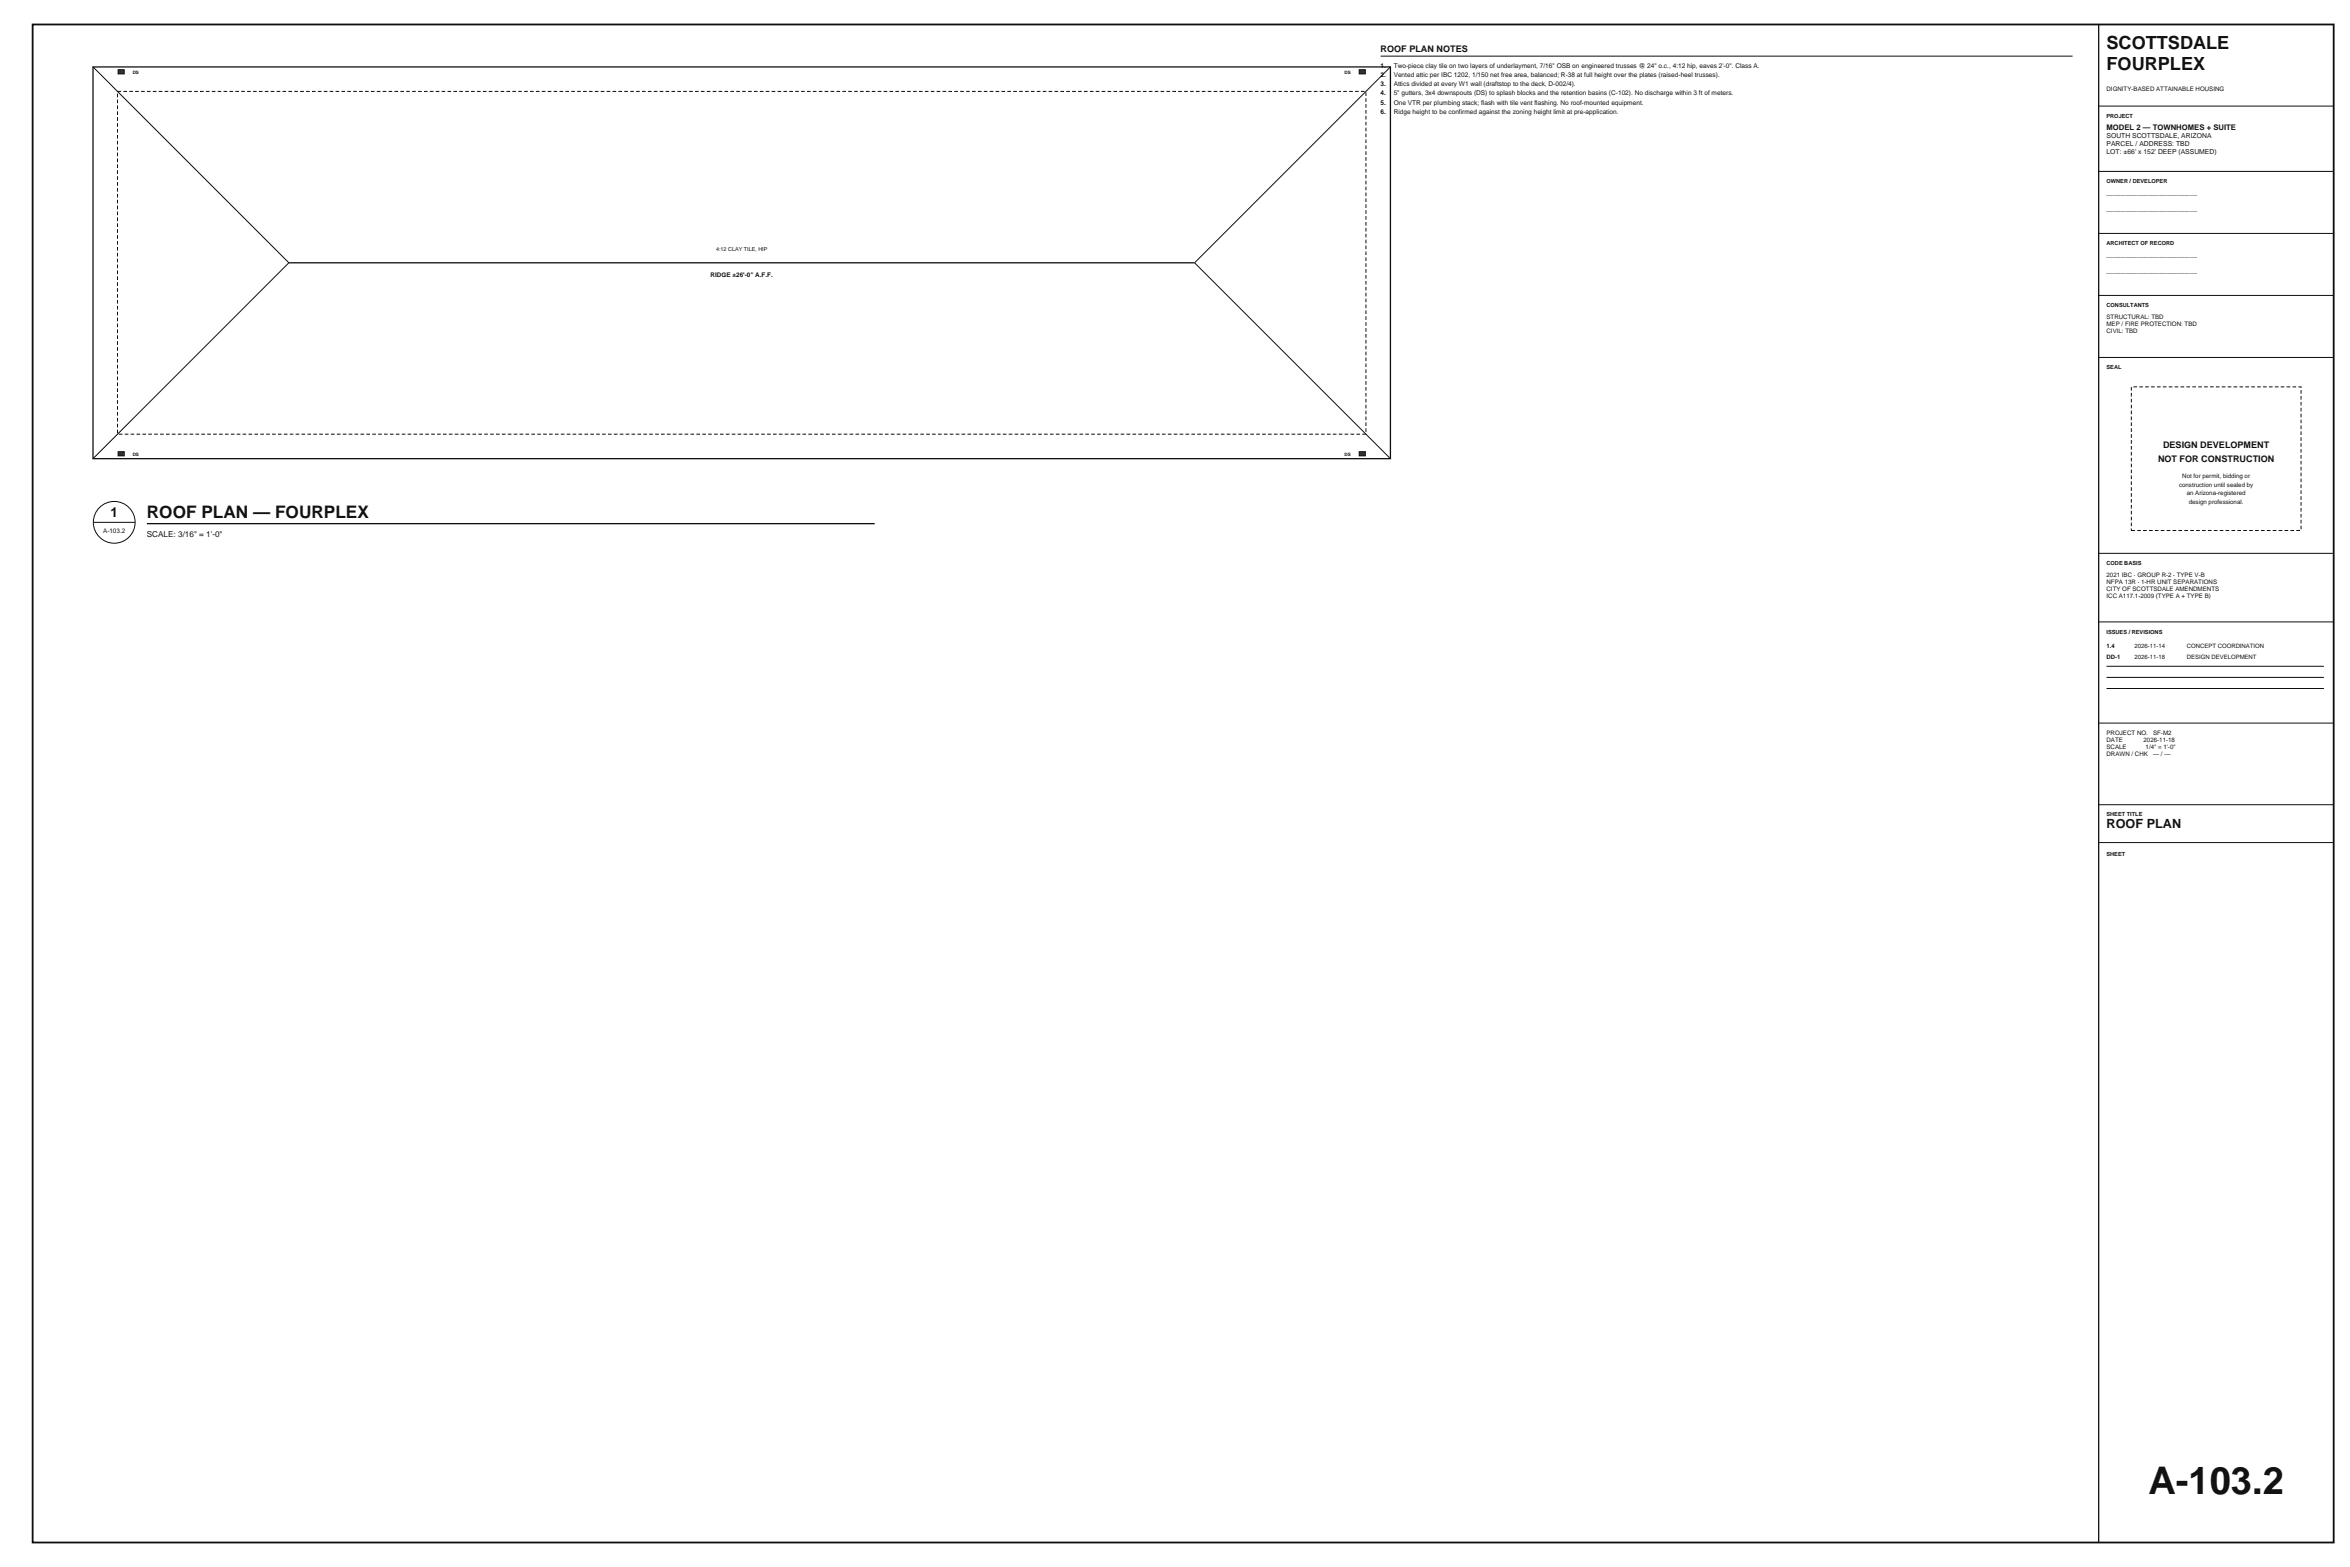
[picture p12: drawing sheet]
<svg xmlns="http://www.w3.org/2000/svg" width="914mm" height="610mm" viewBox="0 0 914 610" stroke-linecap="round" stroke-linejoin="round" font-family="sans-serif">
<defs><g id="words">
<text font-size="14.8" fill="#121212" x="836" y="581">A-103.2</text>
<g font-size="7.1" fill="#121212">
<text x="819.7" y="19">SCOTTSDALE</text>
<text x="819.7" y="27.1">FOURPLEX</text>
</g>
<text font-size="6.7" fill="#121212" x="57.1" y="201.4">ROOF PLAN — FOURPLEX</text>
<text font-size="5.3" fill="#121212" x="43" y="201.2">1</text>
<text font-size="4.9" fill="#121212" x="819.7" y="322.2">ROOF PLAN</text>
<g font-size="3.5" fill="#121212">
<text x="537.2" y="20.3">ROOF PLAN NOTES</text>
<text x="839.7" y="179.7">NOT FOR CONSTRUCTION</text>
<text x="841.7" y="174.1">DESIGN DEVELOPMENT</text>
</g>
<text font-size="3.2" fill="#121212" x="57.1" y="208.8">SCALE: 3/16&quot; = 1'-0&quot;</text>
<text font-size="3" fill="#121212" x="819.7" y="50.4">MODEL 2 — TOWNHOMES + SUITE</text>
<g font-size="2.6" fill="#121212">
<text x="819.7" y="53.9">SOUTH SCOTTSDALE, ARIZONA</text>
<text x="819.7" y="56.9">PARCEL / ADDRESS: TBD</text>
<text x="819.7" y="60">LOT: ±66' x 152' DEEP (ASSUMED)</text>
<text x="819.7" y="75.8">________________________</text>
<text x="819.7" y="81.9">________________________</text>
<text x="819.7" y="99.9">________________________</text>
<text x="819.7" y="106">________________________</text>
</g>
<g font-size="2.5" fill="#121212">
<text x="537.2" y="26.4">1.</text>
<text x="537.2" y="30">2.</text>
<text x="542.3" y="26.4">Two-piece clay tile on two layers of underlayment, 7/16&quot; OSB on engineered trusses @ 24&quot; o.c., 4:12 hip, eaves 2'-0&quot;. Class A.</text>
<text x="542.3" y="30">Vented attic per IBC 1202, 1/150 net free area, balanced; R-38 at full height over the plates (raised-heel trusses).</text>
<text x="537.2" y="33.5">3.</text>
<text x="542.3" y="33.5">Attics divided at every W1 wall (draftstop to the deck, D-002/4).</text>
<text x="537.2" y="37.1">4.</text>
<text x="537.2" y="40.7">5.</text>
<text x="542.3" y="37.1">5&quot; gutters, 3x4 downspouts (DS) to splash blocks and the retention basins (C-102). No discharge within 3 ft of meters.</text>
<text x="542.3" y="40.7">One VTR per plumbing stack; flash with tile vent flashing. No roof-mounted equipment.</text>
<text x="537.2" y="44.2">6.</text>
<text x="542.3" y="44.2">Ridge height to be confirmed against the zoning height limit at pre-application.</text>
<text x="276.5" y="107.9">RIDGE ±26'-0&quot; A.F.F.</text>
<text x="40.1" y="207.5">A-103.2</text>
</g>
<g font-size="2.4" fill="#121212">
<text x="819.7" y="35.2">DIGNITY-BASED ATTAINABLE HOUSING</text>
<text x="819.7" y="124.1">STRUCTURAL: TBD</text>
<text x="819.7" y="126.8">MEP / FIRE PROTECTION: TBD</text>
<text x="819.7" y="129.6">CIVIL: TBD</text>
<text x="847.9" y="189.4">construction until sealed by</text>
<text x="849.1" y="186.1">Not for permit, bidding or</text>
<text x="850.9" y="192.7">an Arizona-registered</text>
<text x="851.7" y="196">design professional.</text>
<text x="819.7" y="224.4">2021 IBC · GROUP R-2 · TYPE V-B</text>
<text x="819.7" y="227.2">NFPA 13R · 1-HR UNIT SEPARATIONS</text>
<text x="819.7" y="229.9">CITY OF SCOTTSDALE AMENDMENTS</text>
<text x="819.7" y="232.7">ICC A117.1-2009 (TYPE A + TYPE B)</text>
<text x="819.7" y="285.9">PROJECT NO.</text>
<text x="837.8" y="285.9">SF-M2</text>
<text x="819.7" y="288.6">DATE</text>
<text x="819.7" y="291.4">SCALE</text>
<text x="834.1" y="288.6">2026-11-18</text>
<text x="834.9" y="291.4">1/4&quot; = 1'-0&quot;</text>
<text x="819.7" y="294.2">DRAWN / CHK</text>
<text x="837.8" y="294.2">— / —</text>
</g>
<g font-size="2.3" fill="#121212">
<text x="819.7" y="252.1">1.4</text>
<text x="819.7" y="256.4">DD-1</text>
<text x="830.6" y="252.1">2026-11-14</text>
<text x="830.6" y="256.4">2026-11-18</text>
<text x="850.9" y="252.1">CONCEPT COORDINATION</text>
<text x="850.9" y="256.4">DESIGN DEVELOPMENT</text>
</g>
<g font-size="2.2" fill="#121212">
<text x="819.7" y="45.8">PROJECT</text>
<text x="819.7" y="71.2">OWNER / DEVELOPER</text>
<text x="819.7" y="95.4">ARCHITECT OF RECORD</text>
<text x="819.7" y="119.5">CONSULTANTS</text>
<text x="819.7" y="143.6">SEAL</text>
<text x="819.7" y="219.8">CODE BASIS</text>
<text x="819.7" y="246.5">ISSUES / REVISIONS</text>
<text x="819.7" y="317.6">SHEET TITLE</text>
<text x="819.7" y="332.9">SHEET</text>
</g>
<text font-size="2.1" fill="#121212" x="278.6" y="97.5">4:12 CLAY TILE, HIP</text>
<g font-size="1.8" fill="#121212">
<text x="51.6" y="28.9">DS</text>
<text x="523.1" y="28.9">DS</text>
<text x="51.6" y="177.5">DS</text>
<text x="523.1" y="177.5">DS</text>
</g>
</g></defs>
<path d="M36.2 26h504.8v152.4h-504.8zM112.4 102.2h352.4" fill="none" stroke="#0d0d0d" stroke-width=".5"/>
<path d="M45.7 35.6h485.8v133.3h-485.8z" fill="none" stroke="#0d0d0d" stroke-width=".39" stroke-dasharray="1.4 .9" stroke-linecap="butt"/>
<path d="M36.2 26l76.2 76.2-76.2 76.2M541 26l-76.2 76.2 76.2 76.2" fill="none" stroke="#0d0d0d" stroke-width=".39"/>
<g fill="#333" stroke="#0d0d0d" stroke-width=".39">
<path d="M46 27.1h2.3v1.6h-2.3z" fill-rule="evenodd"/>
<path d="M528.9 27.1h2.4v1.6h-2.4z" fill-rule="evenodd"/>
<path d="M46 175.7h2.3v1.6h-2.3z" fill-rule="evenodd"/>
<path d="M528.9 175.7h2.4v1.6h-2.4z" fill-rule="evenodd"/>
</g>
<circle cx="44.4" cy="203.2" r="8.1" fill="#fff" stroke="#0d0d0d" stroke-width=".39"/>
<g fill="none" stroke="#0d0d0d" stroke-width=".39">
<path d="M537.2 21.8h269.2M816.6 41.3h91.4M816.6 66.7h91.4M816.6 90.8h91.4M816.6 114.9h91.4M816.6 139.1h91.4M36.3 203.2h16.3M816.6 215.3h91.4M816.6 241.9h91.4M819.7 259.2h84.5M819.7 263.5h84.5M819.7 267.8h84.5"/>
<path d="M816.6 281.3h91.4M816.6 313.1h91.4M816.6 327.8h91.4"/>
</g>
<path d="M816.6 9.5v590.6M57.1 203.7h283.3" fill="none" stroke="#0d0d0d" stroke-width=".5"/>
<path d="M12.7 9.5h895.3v590.6h-895.3z" fill="none" stroke="#0d0d0d" stroke-width=".7" stroke-linecap="butt"/>
<path d="M829.3 150.5h66v55.9h-66z" fill="none" stroke="#0d0d0d" stroke-width=".39" stroke-dasharray="1.4 .9" stroke-linecap="butt"/>
<use href="#words"/>
</svg>
